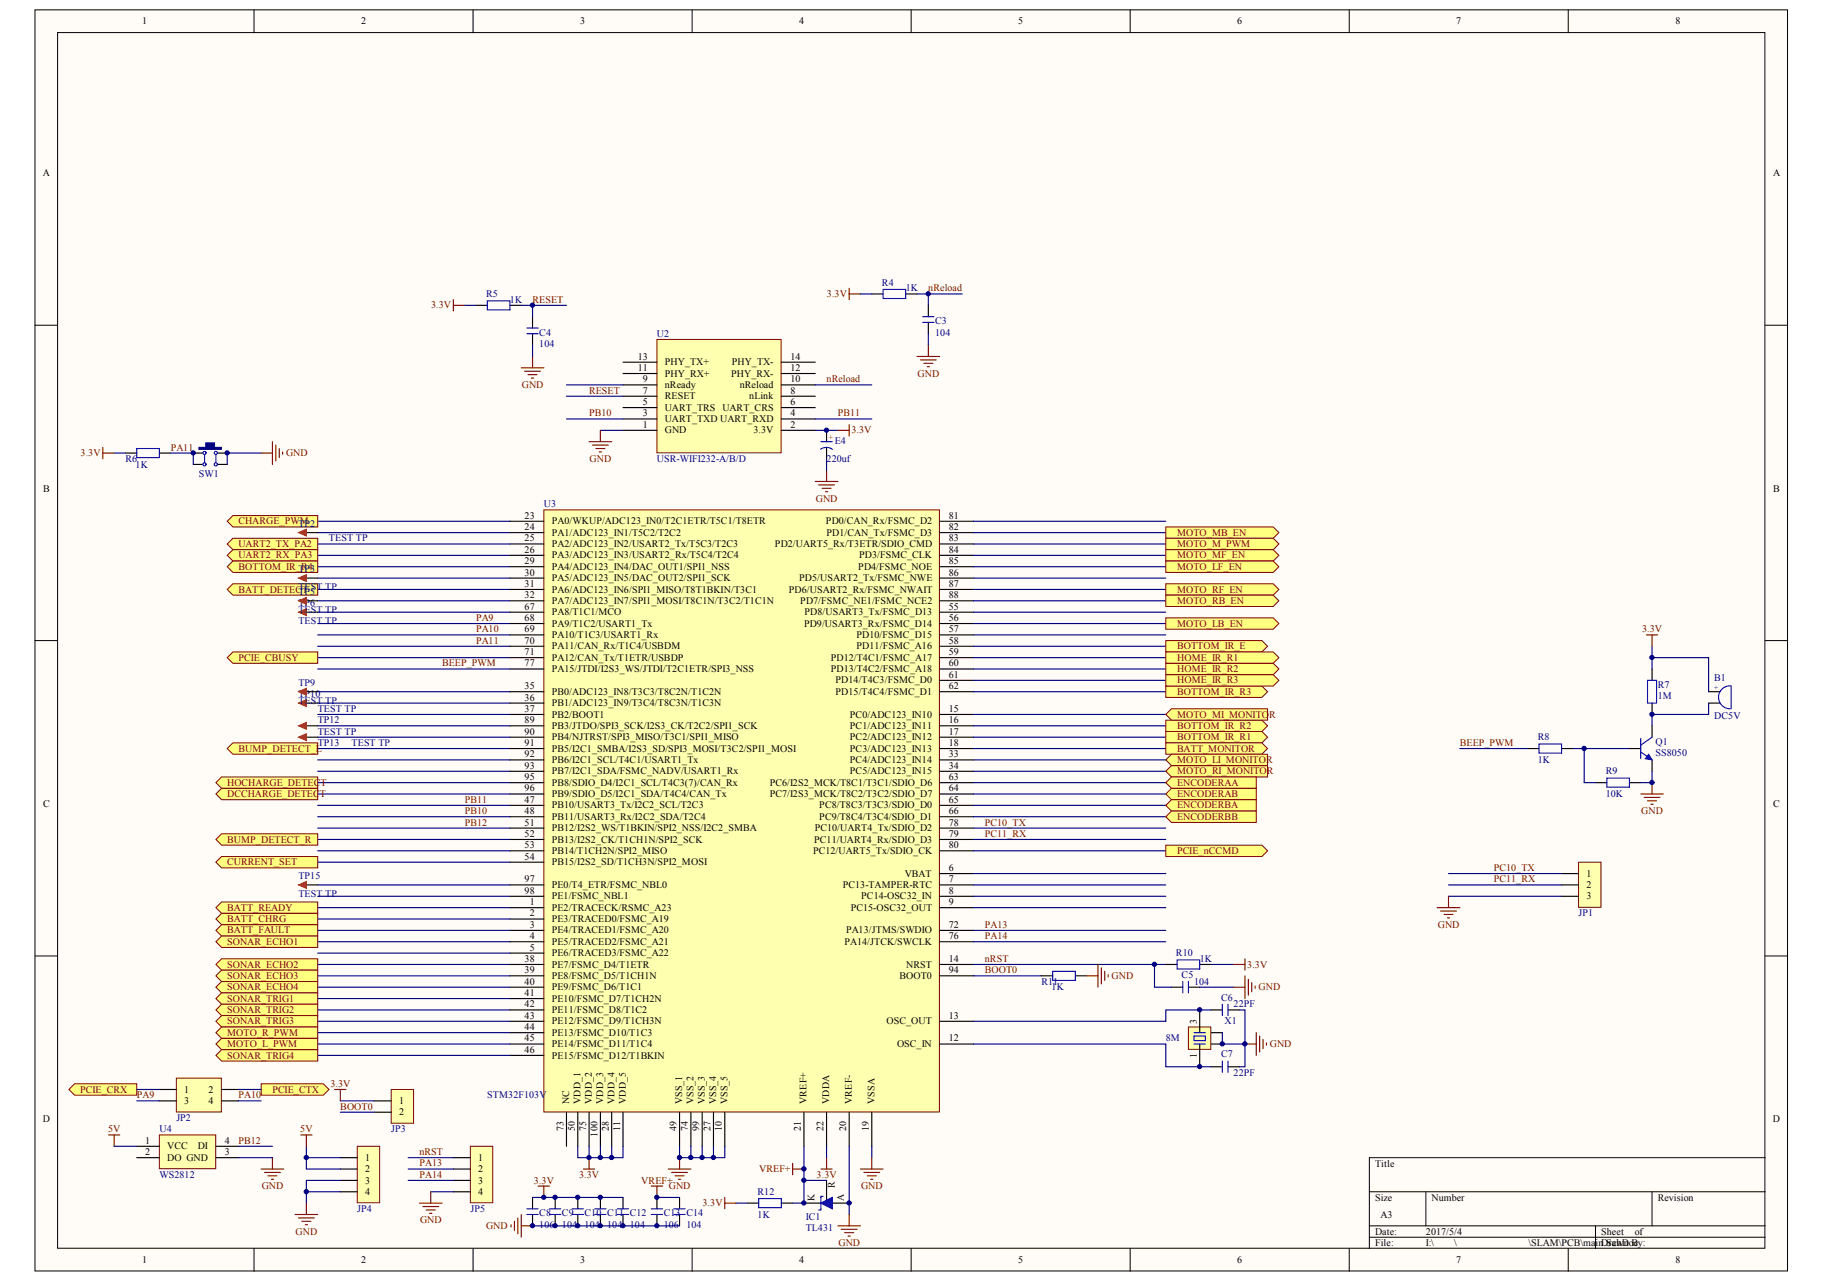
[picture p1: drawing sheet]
<svg xmlns="http://www.w3.org/2000/svg" width="289mm" height="202mm" viewBox="0 0 289 202" stroke-linecap="round" stroke-linejoin="round" font-family="sans-serif">
<defs><g id="words">
<g font-size="1.6">
<text x="22.4" y="3.8">1</text>
<text x="56.8" y="3.8">2</text>
<text x="91.3" y="3.8">3</text>
<text x="125.8" y="3.8">4</text>
<text x="160.2" y="3.8">5</text>
<text x="194.7" y="3.8">6</text>
<text x="229.2" y="3.8">7</text>
<text x="263.6" y="3.8">8</text>
<text x="6.8" y="27.8">A</text>
<text x="279" y="27.8">A</text>
<text x="100.4" y="56.6">13</text>
<text x="100.4" y="58.4">11</text>
<text x="104.6" y="57.5">PHY_TX+</text>
<text x="104.6" y="59.3">PHY_RX+</text>
<text x="115.1" y="59.3">PHY_RX-</text>
<text x="115.2" y="57.5">PHY_TX-</text>
<text x="124.4" y="56.6">14</text>
<text x="124.4" y="58.4">12</text>
<text x="101.2" y="60.2">9</text>
<text x="101.2" y="62">7</text>
<text x="101.2" y="63.8">5</text>
<text x="101.2" y="65.6">3</text>
<text x="104.6" y="61.1">nReady</text>
<text x="104.6" y="62.9">RESET</text>
<text x="104.6" y="64.7">UART_TRS UART_CRS</text>
<text x="116.4" y="61.1">nReload</text>
<text x="117.9" y="62.9">nLink</text>
<text x="124.4" y="60.2">10</text>
<text x="124.4" y="62">8</text>
<text x="124.4" y="63.8">6</text>
<text x="124.4" y="65.6">4</text>
<text x="101.2" y="67.3">1</text>
<text x="104.6" y="66.5">UART_TXD UART_RXD</text>
<text x="104.6" y="68.2">GND</text>
<text x="118.6" y="68.2">3.3V</text>
<text x="124.4" y="67.3">2</text>
<text x="6.8" y="77.4">B</text>
<text x="279" y="77.4">B</text>
<text x="82.6" y="81.7">23</text>
<text x="82.6" y="83.4">24</text>
<text x="86.8" y="82.6">PA0/WKUP/ADC123_IN0/T2C1ETR/T5C1/T8ETR</text>
<text x="130" y="82.6">PD0/CAN_Rx/FSMC_D2</text>
<text x="149.3" y="81.7">81</text>
<text x="149.3" y="83.4">82</text>
<text x="82.6" y="85.2">25</text>
<text x="82.6" y="87">26</text>
<text x="82.6" y="88.8">29</text>
<text x="86.8" y="84.3">PA1/ADC123_IN1/T5C2/T2C2</text>
<text x="86.8" y="86.1">PA2/ADC123_IN2/USART2_Tx/T5C3/T2C3</text>
<text x="86.8" y="87.9">PA3/ADC123_IN3/USART2_Rx/T5C4/T2C4</text>
<text x="86.8" y="89.7">PA4/ADC123_IN4/DAC_OUT1/SPI1_NSS</text>
<text x="122" y="86.1">PD2/UART5_Rx/T3ETR/SDIO_CMD</text>
<text x="130.1" y="84.3">PD1/CAN_Tx/FSMC_D3</text>
<text x="135.1" y="89.7">PD4/FSMC_NOE</text>
<text x="135.2" y="87.9">PD3/FSMC_CLK</text>
<text x="149.3" y="85.2">83</text>
<text x="149.3" y="87">84</text>
<text x="149.3" y="88.8">85</text>
<text x="82.6" y="90.6">30</text>
<text x="82.6" y="92.4">31</text>
<text x="82.6" y="94.2">32</text>
<text x="82.6" y="96">67</text>
<text x="86.8" y="91.5">PA5/ADC123_IN5/DAC_OUT2/SPI1_SCK</text>
<text x="86.8" y="93.3">PA6/ADC123_IN6/SPI1_MISO/T8T1BKIN/T3C1</text>
<text x="86.8" y="95.1">PA7/ADC123_IN7/SPI1_MOSI/T8C1N/T3C2/T1C1N</text>
<text x="124.1" y="93.3">PD6/USART2_Rx/FSMC_NWAIT</text>
<text x="125.8" y="91.5">PD5/USART2_Tx/FSMC_NWE</text>
<text x="125.9" y="95.1">PD7/FSMC_NE1/FSMC_NCE2</text>
<text x="149.3" y="96">55</text>
<text x="149.3" y="90.6">86</text>
<text x="149.3" y="92.4">87</text>
<text x="149.3" y="94.2">88</text>
<text x="82.6" y="97.8">68</text>
<text x="82.6" y="99.5">69</text>
<text x="82.6" y="101.3">70</text>
<text x="86.8" y="96.9">PA8/T1C1/MCO</text>
<text x="86.8" y="98.7">PA9/T1C2/USART1_Tx</text>
<text x="86.8" y="100.4">PA10/T1C3/USART1_Rx</text>
<text x="126.5" y="98.7">PD9/USART3_Rx/FSMC_D14</text>
<text x="126.6" y="96.9">PD8/USART3_Tx/FSMC_D13</text>
<text x="134.8" y="100.4">PD10/FSMC_D15</text>
<text x="149.3" y="97.8">56</text>
<text x="149.3" y="99.5">57</text>
<text x="149.3" y="101.3">58</text>
<text x="82.6" y="103.1">71</text>
<text x="82.6" y="104.9">77</text>
<text x="86.8" y="102.2">PA11/CAN_Rx/T1C4/USBDM</text>
<text x="86.8" y="104">PA12/CAN_Tx/T1ETR/USBDP</text>
<text x="86.8" y="105.8">PA15/JTDI/I2S3_WS/JTDI/T2C1ETR/SPI3_NSS</text>
<text x="130.7" y="104">PD12/T4C1/FSMC_A17</text>
<text x="130.7" y="105.8">PD13/T4C2/FSMC_A18</text>
<text x="131.5" y="107.6">PD14/T4C3/FSMC_D0</text>
<text x="134.8" y="102.2">PD11/FSMC_A16</text>
<text x="149.3" y="103.1">59</text>
<text x="149.3" y="104.9">60</text>
<text x="149.3" y="106.7">61</text>
<text x="82.6" y="108.5">35</text>
<text x="82.6" y="110.3">36</text>
<text x="82.6" y="112.1">37</text>
<text x="82.6" y="113.9">89</text>
<text x="86.8" y="109.4">PB0/ADC123_IN8/T3C3/T8C2N/T1C2N</text>
<text x="86.8" y="111.2">PB1/ADC123_IN9/T3C4/T8C3N/T1C3N</text>
<text x="86.8" y="113">PB2/BOOT1</text>
<text x="131.5" y="109.4">PD15/T4C4/FSMC_D1</text>
<text x="133.8" y="113">PC0/ADC123_IN10</text>
<text x="149.3" y="112.1">15</text>
<text x="149.3" y="113.9">16</text>
<text x="149.3" y="108.5">62</text>
<text x="82.6" y="115.7">90</text>
<text x="82.6" y="117.4">91</text>
<text x="82.6" y="119.2">92</text>
<text x="86.8" y="114.8">PB3/JTDO/SPI3_SCK/I2S3_CK/T2C2/SPI1_SCK</text>
<text x="86.8" y="116.5">PB4/NJTRST/SPI3_MISO/T3C1/SPI1_MISO</text>
<text x="86.8" y="118.3">PB5/I2C1_SMBA/I2S3_SD/SPI3_MOSI/T3C2/SPI1_MOSI</text>
<text x="133.8" y="114.8">PC1/ADC123_IN11</text>
<text x="133.8" y="116.5">PC2/ADC123_IN12</text>
<text x="133.8" y="118.3">PC3/ADC123_IN13</text>
<text x="149.3" y="115.7">17</text>
<text x="149.3" y="117.4">18</text>
<text x="149.3" y="119.2">33</text>
<text x="82.6" y="121">93</text>
<text x="82.6" y="122.8">95</text>
<text x="82.6" y="124.6">96</text>
<text x="86.8" y="120.1">PB6/I2C1_SCL/T4C1/USART1_Tx</text>
<text x="86.8" y="121.9">PB7/I2C1_SDA/FSMC_NADV/USART1_Rx</text>
<text x="86.8" y="123.7">PB8/SDIO_D4/I2C1_SCL/T4C3(7)/CAN_Rx</text>
<text x="86.8" y="125.5">PB9/SDIO_D5/I2C1_SDA/T4C4/CAN_Tx</text>
<text x="121.1" y="123.7">PC6/I2S2_MCK/T8C1/T3C1/SDIO_D6</text>
<text x="121.1" y="125.5">PC7/I2S3_MCK/T8C2/T3C2/SDIO_D7</text>
<text x="133.8" y="120.1">PC4/ADC123_IN14</text>
<text x="133.8" y="121.9">PC5/ADC123_IN15</text>
<text x="149.3" y="121">34</text>
<text x="149.3" y="122.8">63</text>
<text x="149.3" y="124.6">64</text>
<text x="6.8" y="127.1">C</text>
<text x="82.6" y="126.4">47</text>
<text x="82.6" y="128.2">48</text>
<text x="82.6" y="130">51</text>
<text x="82.6" y="131.8">52</text>
<text x="86.8" y="127.3">PB10/USART3_Tx/I2C2_SCL/T2C3</text>
<text x="86.8" y="129.1">PB11/USART3_Rx/I2C2_SDA/T2C4</text>
<text x="86.8" y="130.9">PB12/I2S2_WS/T1BKIN/SPI2_NSS/I2C2_SMBA</text>
<text x="128.2" y="130.9">PC10/UART4_Tx/SDIO_D2</text>
<text x="128.9" y="127.3">PC8/T8C3/T3C3/SDIO_D0</text>
<text x="128.9" y="129.1">PC9/T8C4/T3C4/SDIO_D1</text>
<text x="149.3" y="126.4">65</text>
<text x="149.3" y="128.2">66</text>
<text x="149.3" y="130">78</text>
<text x="149.3" y="131.8">79</text>
<text x="279" y="127.1">C</text>
<text x="82.6" y="133.5">53</text>
<text x="82.6" y="135.3">54</text>
<text x="86.8" y="132.6">PB13/I2S2_CK/T1CH1N/SPI2_SCK</text>
<text x="86.8" y="134.4">PB14/T1CH2N/SPI2_MISO</text>
<text x="86.8" y="136.2">PB15/I2S2_SD/T1CH3N/SPI2_MOSI</text>
<text x="128" y="134.4">PC12/UART5_Tx/SDIO_CK</text>
<text x="128.1" y="132.6">PC11/UART4_Rx/SDIO_D3</text>
<text x="149.3" y="137.1">6</text>
<text x="149.3" y="133.5">80</text>
<text x="82.6" y="138.9">97</text>
<text x="82.6" y="140.7">98</text>
<text x="83.4" y="142.5">1</text>
<text x="86.8" y="143.4">PE2/TRACECK/RSMC_A23</text>
<text x="86.8" y="139.8">PE0/T4_ETR/FSMC_NBL0</text>
<text x="86.8" y="141.6">PE1/FSMC_NBL1</text>
<text x="132.6" y="139.8">PC13-TAMPER-RTC</text>
<text x="133.9" y="143.4">PC15-OSC32_OUT</text>
<text x="135.5" y="141.6">PC14-OSC32_IN</text>
<text x="142.4" y="138">VBAT</text>
<text x="149.3" y="138.9">7</text>
<text x="149.3" y="140.7">8</text>
<text x="149.3" y="142.5">9</text>
<text x="249.7" y="138">1</text>
<text x="249.7" y="139.8">2</text>
<text x="249.7" y="141.6">3</text>
<text x="83.4" y="144.3">2</text>
<text x="83.4" y="146.1">3</text>
<text x="83.4" y="147.9">4</text>
<text x="83.4" y="149.6">5</text>
<text x="86.8" y="145.2">PE3/TRACED0/FSMC_A19</text>
<text x="86.8" y="147">PE4/TRACED1/FSMC_A20</text>
<text x="86.8" y="148.8">PE5/TRACED2/FSMC_A21</text>
<text x="132.9" y="148.8">PA14/JTCK/SWCLK</text>
<text x="133.1" y="147">PA13/JTMS/SWDIO</text>
<text x="149.3" y="146.1">72</text>
<text x="149.3" y="147.9">76</text>
<text x="82.6" y="151.4">38</text>
<text x="82.6" y="153.2">39</text>
<text x="82.6" y="155">40</text>
<text x="86.8" y="150.5">PE6/TRACED3/FSMC_A22</text>
<text x="86.8" y="152.3">PE7/FSMC_D4/T1ETR</text>
<text x="86.8" y="154.1">PE8/FSMC_D5/T1CH1N</text>
<text x="86.8" y="155.9">PE9/FSMC_D6/T1C1</text>
<text x="141.5" y="154.1">BOOT0</text>
<text x="142.6" y="152.3">NRST</text>
<text x="149.3" y="151.4">14</text>
<text x="149.3" y="153.2">94</text>
<text x="82.6" y="156.8">41</text>
<text x="82.6" y="158.6">42</text>
<text x="82.6" y="160.4">43</text>
<text x="86.8" y="157.7">PE10/FSMC_D7/T1CH2N</text>
<text x="86.8" y="159.5">PE11/FSMC_D8/T1C2</text>
<text x="86.8" y="161.3">PE12/FSMC_D9/T1CH3N</text>
<text x="139.5" y="161.3">OSC_OUT</text>
<text x="149.3" y="160.4">13</text>
<text x="188.3" y="161.1" transform="rotate(-90 188.3 161.1)">3</text>
<text x="82.6" y="162.2">44</text>
<text x="82.6" y="164">45</text>
<text x="82.6" y="165.7">46</text>
<text x="86.8" y="163.1">PE13/FSMC_D10/T1C3</text>
<text x="86.8" y="164.9">PE14/FSMC_D11/T1C4</text>
<text x="86.8" y="166.6">PE15/FSMC_D12/T1BKIN</text>
<text x="141.2" y="164.9">OSC_IN</text>
<text x="149.3" y="164">12</text>
<text x="188.3" y="166.6" transform="rotate(-90 188.3 166.6)">1</text>
<text x="29" y="172">1</text>
<text x="29" y="173.8">3</text>
<text x="32.8" y="172">2</text>
<text x="32.8" y="173.8">4</text>
<text x="62.8" y="173.8">1</text>
<text x="89.6" y="173.8" transform="rotate(-90 89.6 173.8)">NC</text>
<text x="91.3" y="173.8" transform="rotate(-90 91.3 173.8)">VDD_1</text>
<text x="93.1" y="173.8" transform="rotate(-90 93.1 173.8)">VDD_2</text>
<text x="94.9" y="173.8" transform="rotate(-90 94.9 173.8)">VDD_3</text>
<text x="96.7" y="173.8" transform="rotate(-90 96.7 173.8)">VDD_4</text>
<text x="98.5" y="173.8" transform="rotate(-90 98.5 173.8)">VDD_5</text>
<text x="107.4" y="173.8" transform="rotate(-90 107.4 173.8)">VSS_1</text>
<text x="109.1" y="173.8" transform="rotate(-90 109.1 173.8)">VSS_2</text>
<text x="110.9" y="173.8" transform="rotate(-90 110.9 173.8)">VSS_3</text>
<text x="112.7" y="173.8" transform="rotate(-90 112.7 173.8)">VSS_4</text>
<text x="114.5" y="173.8" transform="rotate(-90 114.5 173.8)">VSS_5</text>
<text x="126.9" y="173.8" transform="rotate(-90 126.9 173.8)">VREF+</text>
<text x="130.5" y="173.8" transform="rotate(-90 130.5 173.8)">VDDA</text>
<text x="134.1" y="173.8" transform="rotate(-90 134.1 173.8)">VREF-</text>
<text x="137.6" y="173.8" transform="rotate(-90 137.6 173.8)">VSSA</text>
<text x="6.7" y="176.7">D</text>
<text x="62.8" y="175.6">2</text>
<text x="88.7" y="178.1" transform="rotate(-90 88.7 178.1)">73</text>
<text x="90.5" y="178.1" transform="rotate(-90 90.5 178.1)">50</text>
<text x="92.2" y="178.1" transform="rotate(-90 92.2 178.1)">75</text>
<text x="94" y="178.9" transform="rotate(-90 94 178.9)">100</text>
<text x="95.8" y="178.1" transform="rotate(-90 95.8 178.1)">28</text>
<text x="97.6" y="178.1" transform="rotate(-90 97.6 178.1)">11</text>
<text x="106.5" y="178.1" transform="rotate(-90 106.5 178.1)">49</text>
<text x="108.3" y="178.1" transform="rotate(-90 108.3 178.1)">74</text>
<text x="110" y="178.1" transform="rotate(-90 110 178.1)">99</text>
<text x="111.8" y="178.1" transform="rotate(-90 111.8 178.1)">27</text>
<text x="113.6" y="178.1" transform="rotate(-90 113.6 178.1)">10</text>
<text x="126" y="178.1" transform="rotate(-90 126 178.1)">21</text>
<text x="129.6" y="178.1" transform="rotate(-90 129.6 178.1)">22</text>
<text x="133.2" y="178.1" transform="rotate(-90 133.2 178.1)">20</text>
<text x="136.7" y="178.1" transform="rotate(-90 136.7 178.1)">19</text>
<text x="279" y="176.7">D</text>
<text x="22.9" y="180.1">1</text>
<text x="22.9" y="181.8">2</text>
<text x="26.3" y="181">VCC</text>
<text x="26.3" y="182.7">DO GND</text>
<text x="31.1" y="181">DI</text>
<text x="35.4" y="181.8">3</text>
<text x="35.4" y="180.1">4</text>
<text x="57.5" y="182.7">1</text>
<text x="57.5" y="184.5">2</text>
<text x="75.3" y="182.7">1</text>
<text x="75.3" y="184.5">2</text>
<text x="216.4" y="183.7">Title</text>
<text x="57.5" y="186.3">3</text>
<text x="57.5" y="188.1">4</text>
<text x="75.3" y="186.3">3</text>
<text x="75.3" y="188.1">4</text>
<text x="216.4" y="189">Size</text>
<text x="217.3" y="191.7">A3</text>
<text x="225.3" y="189">Number</text>
<text x="260.9" y="189">Revision</text>
<text x="216.4" y="194.4">Date:</text>
<text x="216.4" y="196.2">File:</text>
<text x="224.4" y="194.4">2017/5/4</text>
<text x="224.4" y="196.2">I:\</text>
<text x="228.9" y="196.2">\</text>
<text x="240.5" y="196.2">\SLAM\PCB\ma</text>
<text x="251.1" y="196.2">i</text>
<text x="251.6" y="196.2">nDrawn c</text>
<text x="252" y="194.4">Sheet</text>
<text x="252.4" y="196.2">.SchDoBy:</text>
<text x="257.2" y="194.4">of</text>
<text x="22.4" y="198.9">1</text>
<text x="56.8" y="198.9">2</text>
<text x="91.3" y="198.9">3</text>
<text x="125.8" y="198.9">4</text>
<text x="160.2" y="198.9">5</text>
<text x="194.7" y="198.9">6</text>
<text x="229.2" y="198.9">7</text>
<text x="263.6" y="198.9">8</text>
</g>
<g font-size="1.6" fill="#000080">
<text x="76.5" y="46.8">R5</text>
<text x="80.2" y="47.7">1K</text>
<text x="138.8" y="45">R4</text>
<text x="142.5" y="45.9">1K</text>
<text x="84.9" y="52.9">C4</text>
<text x="103.4" y="53">U2</text>
<text x="147.2" y="51.1">C3</text>
<text x="147.2" y="52.9">104</text>
<text x="84.9" y="54.6">104</text>
<text x="131.4" y="69.9">E4</text>
<text x="19.7" y="72.7">R6</text>
<text x="21.3" y="73.6">1K</text>
<text x="31.3" y="75">SW1</text>
<text x="103.4" y="72.7">USR-WIFI232-A/B/D</text>
<text x="130.1" y="72.7">220uf</text>
<text x="85.6" y="79.9">U3</text>
<text x="51.8" y="85.2">TEST TP</text>
<text x="47" y="95.4">TP6</text>
<text x="47" y="93.6">TP5</text>
<text x="47" y="92.9">TEST TP</text>
<text x="47" y="98.3">TEST TP</text>
<text x="47" y="96.5">TEST TP</text>
<text x="47" y="108">TP9</text>
<text x="269.8" y="107.2">B1</text>
<text x="47" y="109.7">TP10</text>
<text x="47" y="110.8">TEST TP</text>
<text x="50" y="113.9">TP12</text>
<text x="50" y="112.1">TEST TP</text>
<text x="260.9" y="108.3">R7</text>
<text x="260.9" y="110.1">1M</text>
<text x="269.8" y="113.1">DC5V</text>
<text x="50" y="117.4">TP13</text>
<text x="50" y="115.7">TEST TP</text>
<text x="55.3" y="117.4">TEST TP</text>
<text x="242" y="116.5">R8</text>
<text x="260.5" y="117.3">Q1</text>
<text x="260.5" y="119.1">SS8050</text>
<text x="242" y="120.1">1K</text>
<text x="252.7" y="121.9">R9</text>
<text x="252.7" y="125.5">10K</text>
<text x="47" y="138.4">TP15</text>
<text x="47" y="141.2">TEST TP</text>
<text x="248.4" y="144.3">JP1</text>
<text x="163.9" y="155">R11</text>
<text x="165.5" y="155.9">1K</text>
<text x="185.1" y="150.5">R10</text>
<text x="185.9" y="153.9">C5</text>
<text x="187.9" y="155">104</text>
<text x="188.8" y="151.4">1K</text>
<text x="192.2" y="157.5">C6</text>
<text x="192.7" y="161.3">X1</text>
<text x="194.1" y="158.6">22PF</text>
<text x="183.5" y="164">8M</text>
<text x="192.2" y="166.5">C7</text>
<text x="76.7" y="172.9">STM32F103V</text>
<text x="194.1" y="169.3">22PF</text>
<text x="25.1" y="178.3">U4</text>
<text x="27.7" y="176.5">JP2</text>
<text x="61.6" y="178.3">JP3</text>
<text x="25.1" y="185.4">WS2812</text>
<text x="56.2" y="190.8">JP4</text>
<text x="74" y="190.8">JP5</text>
<text x="84.9" y="191.5">C8</text>
<text x="88.4" y="191.5">C9</text>
<text x="92" y="191.5">C10 C11 C12</text>
<text x="104.4" y="191.5">C13 C14</text>
<text x="119.2" y="188.1">R12</text>
<text x="119.2" y="191.7">1K</text>
<text x="84.9" y="193.3">106</text>
<text x="88.4" y="193.3">104</text>
<text x="92" y="193.3">104</text>
<text x="95.5" y="193.3">104</text>
<text x="99.1" y="193.3">104</text>
<text x="104.4" y="193.3">106</text>
<text x="108" y="193.3">104</text>
<text x="126.8" y="192">IC1</text>
<text x="126.8" y="193.8">TL431</text>
</g>
<g font-size="1.6" fill="#800000">
<text x="83.8" y="47.7">RESET</text>
<text x="130.1" y="46.8">3.3V</text>
<text x="146.1" y="45.9">nReload</text>
<text x="67.8" y="48.6">3.3V</text>
<text x="144.4" y="59.3">GND</text>
<text x="82.1" y="61.1">GND</text>
<text x="92.7" y="65.6">PB10</text>
<text x="92.7" y="62">RESET</text>
<text x="130.1" y="60.2">nReload</text>
<text x="131.9" y="65.6">PB11</text>
<text x="12.7" y="71.8">3.3V</text>
<text x="26.9" y="70.9">PA11</text>
<text x="45" y="71.8">GND</text>
<text x="134" y="68.2">3.3V</text>
<text x="92.8" y="72.7">GND</text>
<text x="37.5" y="82.6">CHARGE_PWTP2</text>
<text x="47.2" y="82.6">M</text>
<text x="128.4" y="79">GND</text>
<text x="37.5" y="86.1">UART2_TX_PA2</text>
<text x="37.5" y="87.9">UART2_RX_PA3</text>
<text x="37.5" y="89.7">BOTTOM_IR_TP3</text>
<text x="47.4" y="89.7">R4</text>
<text x="185.2" y="84.3">MOTO_MB_EN</text>
<text x="185.2" y="86.1">MOTO_M_PWM</text>
<text x="185.2" y="87.9">MOTO_MF_EN</text>
<text x="185.2" y="89.7">MOTO_LF_EN</text>
<text x="37.5" y="93.3">BATT_DETECT</text>
<text x="185.2" y="93.3">MOTO_RF_EN</text>
<text x="185.2" y="95.1">MOTO_RB_EN</text>
<text x="74.9" y="101.3">PA11</text>
<text x="74.9" y="97.8">PA9</text>
<text x="74.9" y="99.5">PA10</text>
<text x="185.2" y="98.7">MOTO_LB_EN</text>
<text x="258.4" y="99.5">3.3V</text>
<text x="37.5" y="104">PCIE_CBUSY</text>
<text x="69.6" y="104.9">BEEP_PWM</text>
<text x="185.2" y="102.2">BOTTOM_IR_E</text>
<text x="185.2" y="104">HOME_IR_R1</text>
<text x="185.2" y="105.8">HOME_IR_R2</text>
<text x="185.2" y="107.6">HOME_IR_R3</text>
<text x="185.2" y="109.4">BOTTOM_IR_R3</text>
<text x="185.2" y="113">MOTO_MI_MONITOR</text>
<text x="37.5" y="118.3">BUMP_DETECT_L</text>
<text x="185.2" y="114.8">BOTTOM_IR_R2</text>
<text x="185.2" y="116.5">BOTTOM_IR_R1</text>
<text x="185.2" y="118.3">BATT_MONITOR</text>
<text x="229.7" y="117.4">BEEP_PWM</text>
<text x="35.8" y="123.7">HOCHARGE_DETECT</text>
<text x="35.8" y="125.5">DCCHARGE_DETECT</text>
<text x="185.2" y="121.9">MOTO_RI_MONITOR</text>
<text x="185.2" y="120.1">MOTO_LI_MONITOR</text>
<text x="185.2" y="123.7">ENCODERAA</text>
<text x="185.2" y="125.5">ENCODERAB</text>
<text x="73.1" y="130">PB12</text>
<text x="73.1" y="128.2">PB10</text>
<text x="73.1" y="126.4">PB11</text>
<text x="155" y="130">PC10_TX</text>
<text x="155" y="131.8">PC11_RX</text>
<text x="185.2" y="127.3">ENCODERBA</text>
<text x="185.2" y="129.1">ENCODERBB</text>
<text x="258.3" y="128.2">GND</text>
<text x="35.8" y="132.6">BUMP_DETECT_R</text>
<text x="35.8" y="136.2">CURRENT_SET</text>
<text x="185.2" y="134.4">PCIE_nCCMD</text>
<text x="235.1" y="137.1">PC10_TX</text>
<text x="35.8" y="143.4">BATT_READY</text>
<text x="235.1" y="138.9">PC11_RX</text>
<text x="35.8" y="145.2">BATT_CHRG</text>
<text x="35.8" y="147">BATT_FAULT</text>
<text x="35.8" y="148.8">SONAR_ECHO1</text>
<text x="155" y="146.1">PA13</text>
<text x="155" y="147.9">PA14</text>
<text x="226.3" y="146.1">GND</text>
<text x="35.8" y="152.3">SONAR_ECHO2</text>
<text x="35.8" y="154.1">SONAR_ECHO3</text>
<text x="35.8" y="155.9">SONAR_ECHO4</text>
<text x="155" y="153.2">BOOT0</text>
<text x="155" y="151.4">nRST</text>
<text x="174.9" y="154.1">GND</text>
<text x="196.3" y="152.3">3.3V</text>
<text x="198.1" y="155.9">GND</text>
<text x="35.8" y="157.7">SONAR_TRIG1</text>
<text x="35.8" y="159.5">SONAR_TRIG2</text>
<text x="35.8" y="161.3">SONAR_TRIG3</text>
<text x="35.8" y="163.1">MOTO_R_PWM</text>
<text x="35.8" y="164.9">MOTO_L_PWM</text>
<text x="35.8" y="166.6">SONAR_TRIG4</text>
<text x="199.8" y="164.9">GND</text>
<text x="12.6" y="172">PCIE_CRX</text>
<text x="21.5" y="172.9">PA9</text>
<text x="37.5" y="172.9">PA10</text>
<text x="42.9" y="172">PCIE_CTX</text>
<text x="52" y="171.1">3.3V</text>
<text x="17" y="178.3">5V</text>
<text x="47.3" y="178.3">5V</text>
<text x="53.6" y="174.7">BOOT0</text>
<text x="37.5" y="180.1">PB12</text>
<text x="66" y="181.8">nRST</text>
<text x="66" y="183.6">PA13</text>
<text x="66" y="185.4">PA14</text>
<text x="91.1" y="185.4">3.3V</text>
<text x="119.5" y="184.5">VREF+</text>
<text x="128.5" y="185.4">3.3V</text>
<text x="41.2" y="187.2">GND</text>
<text x="84" y="186.3">3.3V</text>
<text x="100.9" y="186.3">VREF+</text>
<text x="105.2" y="187.2">GND</text>
<text x="110.6" y="189.9">3.3V</text>
<text x="135.5" y="187.2">GND</text>
<text x="46.5" y="194.4">GND</text>
<text x="66.1" y="192.6">GND</text>
<text x="76.5" y="193.5">GND</text>
<text x="131.9" y="196.2">GND</text>
</g>
<g font-size="1.6" fill="#080d02">
<text x="128.2" y="189.1" transform="rotate(-90 128.2 189.1)">K</text>
<text x="131.4" y="187.1" transform="rotate(-90 131.4 187.1)">R</text>
<text x="132.8" y="189.1" transform="rotate(-90 132.8 189.1)">A</text>
</g>
<text font-size="1.2" fill="#f00" x="130.3" y="68.5" transform="rotate(90 130.3 68.5)">+</text>
<text font-size="1.1" fill="#000080" x="269.8" y="108.7">+</text>
</g></defs>
<g fill="#fffcf8" stroke="#000" stroke-width=".16">
<path d="M5.5 1.6h275.8v198.5h-275.8z"/>
<path d="M9.1 5.1h268.6v191.4h-268.6z"/>
</g>
<g fill="none" stroke="#000" stroke-width=".16">
<path d="M40 1.6v3.5M74.4 1.6v3.5M108.9 1.6v3.5M143.4 1.6v3.5M177.9 1.6v3.5M212.3 1.6v3.5M246.8 1.6v3.5M5.5 51.2h3.6M277.8 51.2h3.5M5.5 100.8h3.6M277.8 100.8h3.5M5.5 150.5h3.6"/>
<path d="M277.8 150.5h3.5M40 196.6v3.5M74.4 196.6v3.5M108.9 196.6v3.5M143.4 196.6v3.5M177.9 196.6v3.5M212.3 196.6v3.5M215.5 187.6h62.3M215.5 193h62.3M215.5 194.8h62.3M224.4 187.6v5.4M246.8 196.6v3.5"/>
<path d="M251.1 193v3.6M260 187.6v5.4M277.8 182.3h-62.3v14.3"/>
</g>
<path d="M85.6 80.3h62.2v94.8h-62.2z" fill="#ffffb0" stroke="#800000" stroke-width=".16"/>
<g fill="none" stroke="#000" stroke-width=".18">
<path d="M80.2 82.1h5.4M80.2 83.9h5.4M80.2 85.6h5.4M80.2 87.4h5.4M80.2 89.2h5.4M80.2 91h5.4M80.2 92.8h5.4M80.2 94.6h5.4M80.2 96.4h5.4M80.2 98.2h5.4M80.2 100h5.4M147.9 82.1h5.3"/>
<path d="M147.9 83.9h5.3M147.9 85.6h5.3M147.9 87.4h5.3M147.9 89.2h5.3M147.9 91h5.3M147.9 92.8h5.3M147.9 94.6h5.3M147.9 96.4h5.3M147.9 98.2h5.3M147.9 100h5.3M80.2 112.5h5.4M80.2 114.3h5.4"/>
<path d="M80.2 116.1h5.4M80.2 117.8h5.4M80.2 119.6h5.4M80.2 108.9h5.4M80.2 110.7h5.4M80.2 101.7h5.4M80.2 103.5h5.4M80.2 105.3h5.4M147.9 112.5h5.3M147.9 114.3h5.3M147.9 116.1h5.3M147.9 117.8h5.3"/>
<path d="M147.9 119.6h5.3M147.9 108.9h5.3M147.9 101.7h5.3M147.9 103.5h5.3M147.9 105.3h5.3M147.9 107.1h5.3M80.2 139.3h5.4M80.2 121.4h5.4M80.2 126.8h5.4M80.2 128.6h5.4M80.2 130.4h5.4M80.2 132.2h5.4"/>
<path d="M80.2 133.9h5.4M80.2 135.7h5.4M80.2 123.2h5.4M80.2 125h5.4M147.9 137.5h5.3M147.9 139.3h5.3M147.9 121.4h5.3M147.9 126.8h5.3M147.9 128.6h5.3M147.9 130.4h5.3M147.9 132.2h5.3M147.9 133.9h5.3"/>
<path d="M147.9 123.2h5.3M147.9 125h5.3M80.2 142.9h5.4M80.2 144.7h5.4M80.2 146.5h5.4M80.2 148.3h5.4M80.2 150h5.4M80.2 141.1h5.4M80.2 151.8h5.4M80.2 153.6h5.4M80.2 155.4h5.4M80.2 157.2h5.4"/>
<path d="M80.2 159h5.4M147.9 142.9h5.3M147.9 146.5h5.3M147.9 148.3h5.3M147.9 141.1h5.3M147.9 151.8h5.3M147.9 153.6h5.3M80.2 164.4h5.4M80.2 160.8h5.4M80.2 162.6h5.4M80.2 166.2h5.4M89.1 175.1v5.4"/>
<path d="M90.9 175.1v5.4M92.7 175.1v5.4M94.5 175.1v5.4M96.3 175.1v5.4M98 175.1v5.4M106.9 175.1v5.4M108.7 175.1v5.4M110.5 175.1v5.4M112.3 175.1v5.4M114.1 175.1v5.4M126.5 175.1v5.4M130.1 175.1v5.4"/>
<path d="M133.6 175.1v5.4M137.2 175.1v5.4M147.9 164.4h5.3M147.9 160.8h5.3"/>
</g>
<g fill="none" stroke="#000080" stroke-width=".18">
<path d="M50 82.1h30.2M50 83.9h30.2M50 85.6h30.2M50 87.4h30.2M50 89.2h30.2M50 91h30.2M50 92.8h30.2M50 94.6h30.2M50 96.4h30.2M50 98.2h30.2M50 100h30.2M153.2 82.1h30.3"/>
<path d="M153.2 83.9h30.3M153.2 85.6h30.3M153.2 87.4h30.3M153.2 89.2h30.3M153.2 91h30.3M153.2 92.8h30.3M153.2 94.6h30.3M153.2 96.4h30.3M153.2 98.2h30.3M153.2 100h30.3M50 101.7h30.2M50 103.5h30.2"/>
<path d="M50 105.3h30.2M50 108.9h30.2M50 110.7h30.2M50 112.5h30.2M50 114.3h30.2M50 116.1h30.2M50 117.8h30.2M50 119.6h30.2M153.2 101.7h30.3M153.2 103.5h30.3M153.2 105.3h30.3M153.2 108.9h30.3"/>
<path d="M153.2 112.5h30.3M153.2 114.3h30.3M153.2 116.1h30.3M153.2 117.8h30.3M153.2 119.6h30.3M153.2 107.1h30.3M50 121.4h30.2M50 123.2h30.2M50 125h30.2M50 126.8h30.2M50 128.6h30.2M50 130.4h30.2"/>
<path d="M50 132.2h30.2M50 133.9h30.2M50 135.7h30.2M50 139.3h30.2M153.2 121.4h30.3M153.2 123.2h30.3M153.2 125h30.3M153.2 126.8h30.3M153.2 128.6h30.3M153.2 130.4h30.3M153.2 132.2h30.3M153.2 133.9h30.3"/>
<path d="M153.2 139.3h30.3M153.2 137.5h30.3M50 141.1h30.2M50 142.9h30.2M50 144.7h30.2M50 146.5h30.2M50 148.3h30.2M50 150h30.2M50 151.8h30.2M50 153.6h30.2M50 155.4h30.2M50 157.2h30.2"/>
<path d="M50 159h30.2M153.2 141.1h30.3M153.2 142.9h30.3M153.2 146.5h30.3M153.2 148.3h30.3M153.2 151.8h30.3M153.2 153.6h10.7M50 160.8h30.2M50 162.6h30.2M50 164.4h30.2M50 166.2h30.2"/>
</g>
<g fill="#ffff80" stroke="#800000" stroke-width=".16">
<path d="M36.6 81.2h13.4v1.8h-13.4l-.8-.9z" fill-rule="evenodd"/>
<path d="M36.6 84.7h13.4v1.8h-13.4l-.8-.9z" fill-rule="evenodd"/>
<path d="M36.6 86.5h13.4v1.8h-13.4l-.8-.9z" fill-rule="evenodd"/>
<path d="M36.6 88.3h13.4v1.8h-13.4l-.8-.9z" fill-rule="evenodd"/>
<path d="M36.6 91.9h13.4v1.8h-13.4l-.8-.9z" fill-rule="evenodd"/>
<path d="M36.6 102.6h13.4v1.8h-13.4l-.8-.9z" fill-rule="evenodd"/>
<path d="M36.6 117h13.4v1.7h-13.4l-.8-.9z" fill-rule="evenodd"/>
<path d="M34.9 122.3h15.1v1.8h-15.1l-.9-.9z" fill-rule="evenodd"/>
<path d="M34.9 124.1h15.1v1.8h-15.1l-.9-.9z" fill-rule="evenodd"/>
<path d="M34.9 131.3h15.1v1.8h-15.1l-.9-.9z" fill-rule="evenodd"/>
<path d="M34.9 134.8h15.1v1.8h-15.1l-.9-.9z" fill-rule="evenodd"/>
<path d="M183.5 113.4h15.1l.9 .9-.9 .9h-15.1z" fill-rule="evenodd"/>
<path d="M183.5 115.2h15.1l.9 .9-.9 .9h-15.1z" fill-rule="evenodd"/>
<path d="M183.5 117h15.1l.9 .8-.9 .9h-15.1z" fill-rule="evenodd"/>
<path d="M183.5 108h15.1l.9 .9-.9 .9h-15.1z" fill-rule="evenodd"/>
<path d="M184.3 120.5h15.2v1.8h-15.2l-.8-.9z" fill-rule="evenodd"/>
<path d="M183.5 100.8h15.1l.9 .9-.9 .9h-15.1z" fill-rule="evenodd"/>
<path d="M183.5 133.1h15.1l.9 .8-.9 .9h-15.1z" fill-rule="evenodd"/>
<path d="M183.5 83h16.9l.9 .9-.9 .8h-16.9z" fill-rule="evenodd"/>
<path d="M183.5 84.7h16.9l.9 .9-.9 .9h-16.9z" fill-rule="evenodd"/>
<path d="M183.5 86.5h16.9l.9 .9-.9 .9h-16.9z" fill-rule="evenodd"/>
<path d="M183.5 88.3h16.9l.9 .9-.9 .9h-16.9z" fill-rule="evenodd"/>
<path d="M183.5 91.9h16.9l.9 .9-.9 .9h-16.9z" fill-rule="evenodd"/>
<path d="M183.5 93.7h16.9l.9 .9-.9 .9h-16.9z" fill-rule="evenodd"/>
<path d="M183.5 97.3h16.9l.9 .9-.9 .9h-16.9z" fill-rule="evenodd"/>
<path d="M183.5 102.6h16.9l.9 .9-.9 .9h-16.9z" fill-rule="evenodd"/>
<path d="M183.5 104.4h16.9l.9 .9-.9 .9h-16.9z" fill-rule="evenodd"/>
<path d="M183.5 106.2h16.9l.9 .9-.9 .9h-16.9z" fill-rule="evenodd"/>
<path d="M34.9 142h15.1v1.8h-15.1l-.9-.9z" fill-rule="evenodd"/>
<path d="M34.9 143.8h15.1v1.8h-15.1l-.9-.9z" fill-rule="evenodd"/>
<path d="M34.9 145.6h15.1v1.8h-15.1l-.9-.9z" fill-rule="evenodd"/>
<path d="M34.9 147.4h15.1v1.8h-15.1l-.9-.9z" fill-rule="evenodd"/>
<path d="M34.9 150.9h15.1v1.8h-15.1l-.9-.9z" fill-rule="evenodd"/>
<path d="M34.9 152.7h15.1v1.8h-15.1l-.9-.9z" fill-rule="evenodd"/>
<path d="M34.9 154.5h15.1v1.8h-15.1l-.9-.9z" fill-rule="evenodd"/>
<path d="M34.9 156.3h15.1v1.8h-15.1l-.9-.9z" fill-rule="evenodd"/>
<path d="M34.9 158.1h15.1v1.8h-15.1l-.9-.9z" fill-rule="evenodd"/>
<path d="M34.9 159.9h15.1v1.8h-15.1l-.9-.9z" fill-rule="evenodd"/>
<path d="M34.9 161.7h15.1v1.8h-15.1l-.9-.9z" fill-rule="evenodd"/>
<path d="M34.9 163.5h15.1v1.8h-15.1l-.9-.9z" fill-rule="evenodd"/>
<path d="M34.9 165.3h15.1v1.7h-15.1l-.9-.8z" fill-rule="evenodd"/>
</g>
<path d="M190.6 164.4h1.8M190.6 162.6h1.8" fill="none" stroke="#000" stroke-width=".18"/>
<path d="M187 161.7h3.5v3.5h-3.5z" fill="#ffffb0" stroke="#800000" stroke-width=".16"/>
<g fill="none" stroke="#000" stroke-width=".18">
<path d="M30.4 71.3h1.8M30.4 73.1h1.8M34 71.3h1.8M34 73.1h1.8M163.9 153.6h1.8M169.2 153.6h1.8M183.5 151.8h1.7M184.3 155.4h1.8M187 155.4h1.8M188.8 159v3.6M188.8 151.8h1.8M190.6 159h1.8"/>
<path d="M193.2 159h1.8M188.8 164.4v3.5M190.6 167.9h1.8M193.2 167.9h1.8M117.6 189.4h1.8M123 189.4h1.7M126.5 189.4h2.7M130.1 185.8v3.6M131 189.4h2.6"/>
</g>
<g fill="none" stroke="#00f" stroke-width=".18">
<path d="M165.7 152.9h3.5v1.4h-3.5zM185.2 151.1h3.6v1.5h-3.6zM186.1 154.5v1.8M187 154.5v1.8M192.4 158.1v1.8M193.2 158.1v1.8M187.9 163.1h1.8v.7h-1.8zM187.9 164.4h1.8M187.9 162.6h1.8M192.4 167v1.8M193.2 167v1.8M119.4 188.7h3.6v1.4h-3.6z"/>
<path d="M129.5 188.3h-.3v2.2h-.4"/>
</g>
<path d="M181.7 151.8v3.6h2.6M188.8 155.4h5.3M190.6 159h-7.1v1.8h-30.3M190.6 151.8h3.5M195 159h.9v5.4M153.2 164.4h30.3v3.5h7.1M192.4 162.6v1.8h3.5M195.9 164.4v3.5h-.9M115.8 189.4h1.8M126.5 185.8h3.6M126.5 180.5v8.9h-1.8M133.6 180.5v10.7" fill="none" stroke="#000080" stroke-width=".18"/>
<g fill="none" stroke="#800000" stroke-width=".18">
<path d="M171 153.6h1.8M172.8 151.8v3.6M173.3 152.4v2.5M173.8 152.9v1.4M174.4 153.4v.4M194.1 155.4h1.8M194.1 151.8h1.8M195.9 150.9v1.8M195.9 153.6v3.6M196.4 154.2v2.5M197 154.7v1.4M197.5 155.2v.4"/>
<path d="M195.9 164.4h1.8M197.7 162.6v3.6M198.2 163.1v2.5M198.8 163.6v1.5M199.3 164.2v.3M114.1 188.5v1.8M114.1 189.4h1.7M131.9 193h3.5M132.4 193.5h2.5M132.9 194.1h1.4M133.5 194.6h.3M133.6 191.2v1.8"/>
</g>
<path d="M129.2 189.4l1.8-.9v1.8z" fill="#00f" stroke="#00f" stroke-width=".18"/>
<g fill="#fff" stroke="#00f" stroke-width=".18">
<circle cx="32.2" cy="71.3" r=".25"/>
<circle cx="32.2" cy="73.1" r=".25"/>
<circle cx="34" cy="71.3" r=".25"/>
<circle cx="34" cy="73.1" r=".25"/>
</g>
<path d="M21.5 70.6h3.6v1.4h-3.6zM32.2 71.7v1.1M34 71.7v1.1" fill="none" stroke="#00f" stroke-width=".18"/>
<path d="M31.3 70.4h3.5v.3h-3.5z" fill="#000080" stroke="#000080" stroke-width=".18"/>
<path d="M32.4 69.7h1.4v.9h-1.4z" fill="#000080" stroke="#000080" stroke-width=".16"/>
<path d="M19.7 71.3h1.8M25.1 71.3h1.8" fill="none" stroke="#000" stroke-width=".18"/>
<path d="M18 71.3h1.7M26.9 71.3h3.5v1.8M41.1 71.3h-5.3v1.8" fill="none" stroke="#000080" stroke-width=".18"/>
<path d="M16.2 71.3h1.8M16.2 70.4v1.8M41.1 71.3h1.8M42.9 69.5v3.6M43.4 70.1v2.5M43.9 70.6v1.4M44.5 71.1v.4" fill="none" stroke="#800000" stroke-width=".18"/>
<path d="M27.7 169.7h7.1v5.4h-7.1z" fill="#ffffb0" stroke="#800000" stroke-width=".16"/>
<path d="M25.1 171.5h2.6M25.1 173.3h2.6M34.9 171.5h2.6M34.9 173.3h2.6" fill="none" stroke="#000" stroke-width=".18"/>
<g fill="#ffff80" stroke="#800000" stroke-width=".16">
<path d="M11.7 170.6h9.8v1.8h-9.8l-.9-.9z" fill-rule="evenodd"/>
<path d="M41.1 170.6h9.8l.9 .9-.9 .9h-9.8z" fill-rule="evenodd"/>
</g>
<path d="M21.5 171.5h3.6M21.5 173.3h3.6M37.5 171.5h3.6M37.5 173.3h3.6" fill="none" stroke="#000080" stroke-width=".18"/>
<path d="M25.1 178.7h8.8v5.3h-8.8z" fill="#ffffb0" stroke="#800000" stroke-width=".16"/>
<path d="M21.5 180.5h3.6M21.5 182.3h3.6M34 180.5h3.5M34 182.3h3.5" fill="none" stroke="#000" stroke-width=".18"/>
<path d="M17.1 178.7h1.8M18 178.7v1.8M41.1 184h3.6M41.6 184.6h2.5M42.2 185.1h1.4M42.7 185.7h.4M42.9 182.3v1.7" fill="none" stroke="#800000" stroke-width=".18"/>
<path d="M18 180.5h3.5M37.5 180.5h5.4M37.5 182.3h5.4" fill="none" stroke="#000080" stroke-width=".18"/>
<path d="M61.6 171.5h3.5v5.3h-3.5z" fill="#ffffb0" stroke="#800000" stroke-width=".16"/>
<path d="M58.9 173.3h2.7M58.9 175.1h2.7" fill="none" stroke="#000" stroke-width=".18"/>
<path d="M53.6 173.3h5.3M53.6 175.1h5.3" fill="none" stroke="#000080" stroke-width=".18"/>
<path d="M52.7 171.5h1.7M53.6 171.5v1.8" fill="none" stroke="#800000" stroke-width=".18"/>
<path d="M56.2 180.5h3.5v8.9h-3.5z" fill="#ffffb0" stroke="#800000" stroke-width=".16"/>
<path d="M53.6 182.3h2.6M53.6 184h2.6M53.6 185.8h2.6M53.6 187.6h2.6" fill="none" stroke="#000" stroke-width=".18"/>
<path d="M48.2 180.5v3.5h5.4M48.2 187.6v1.8M48.2 182.3h5.4" fill="none" stroke="#000080" stroke-width=".18"/>
<path d="M47.3 178.7h1.8M48.2 178.7v1.8M46.4 191.2h3.6M47 191.7h2.5M47.5 192.3h1.4M48 192.8h.4M48.2 189.4v1.8" fill="none" stroke="#800000" stroke-width=".18"/>
<path d="M74 180.5h3.5v8.9h-3.5z" fill="#ffffb0" stroke="#800000" stroke-width=".16"/>
<g fill="none" stroke="#000" stroke-width=".18">
<path d="M71.3 182.3h2.7M71.3 184h2.7M71.3 185.8h2.7M71.3 187.6h2.7M83.8 188.5v1.8M83.8 191.2v1.8M87.4 188.5v1.8M87.4 191.2v1.8M90.9 188.5v1.8M90.9 191.2v1.8M94.5 188.5v1.8M94.5 191.2v1.8"/>
<path d="M98 188.5v1.8M98 191.2v1.8M103.4 188.5v1.8M103.4 191.2v1.8M106.9 188.5v1.8M106.9 191.2v1.8"/>
</g>
<g fill="none" stroke="#000080" stroke-width=".18">
<path d="M53.6 185.8h-5.4v1.8h5.4M64.2 182.3h7.1M64.2 184h7.1M64.2 185.8h7.1M67.8 187.6h3.5M83.8 188.5h14.2M83.8 193h23.1M90.9 180.5v1.8h7.1v-1.8M92.7 180.5v1.8M94.5 180.5v1.8M96.3 180.5v1.8M103.4 188.5h3.5"/>
<path d="M108.7 180.5v1.8M110.5 180.5v1.8M112.3 180.5v1.8M130.1 180.5v1.8M137.2 180.5v1.8"/>
</g>
<g fill="none" stroke="#800000" stroke-width=".18">
<path d="M66 189.4h3.6M66.5 189.9h2.5M67.1 190.5h1.4M67.6 191h.4M67.8 187.6v1.8M80.4 192.8v.4M81 192.3v1.4M81.5 191.7v2.5M82 191.2v3.6M82 193h1.8M84.7 186.7h1.8M85.6 186.7v1.8"/>
<path d="M91.8 184h1.8M92.7 182.3v1.7M102.5 186.7h1.8M103.4 186.7v1.8M105.2 184h3.5M105.7 184.6h2.5M106.2 185.1h1.5M106.8 185.7h.3M106.9 182.3v1.7M124.7 184h1.8M124.7 183.1v1.8M129.2 184h1.8"/>
<path d="M130.1 182.3v1.7M135.4 184h3.6M135.9 184.6h2.5M136.5 185.1h1.4M137 185.7h.4M137.2 182.3v1.7"/>
</g>
<g fill="none" stroke="#00f" stroke-width=".18">
<path d="M82.9 191.2h1.8M82.9 190.3h1.8M86.5 191.2h1.8M86.5 190.3h1.8M90 191.2h1.8M90 190.3h1.8M93.6 191.2h1.8M93.6 190.3h1.8M97.2 191.2h1.7M97.2 190.3h1.7M102.5 191.2h1.8M102.5 190.3h1.8"/>
<path d="M106 191.2h1.8M106 190.3h1.8"/>
</g>
<path d="M103.4 53.4h19.5v17.9h-19.5z" fill="#ffffb0" stroke="#800000" stroke-width=".16"/>
<g fill="none" stroke="#000" stroke-width=".18">
<path d="M74.9 48.1h1.8M80.2 48.1h1.8M83.8 49.9v1.7M83.8 52.5v1.8M98 57h5.4M98 58.8h5.4M123 57h5.3M123 58.8h5.3M137.2 46.3h1.8M142.5 46.3h1.8M146.1 48.1v1.8M146.1 50.8v1.7"/>
<path d="M98 60.6h5.4M98 62.4h5.4M98 64.2h5.4M98 66h5.4M98 67.7h5.4M123 60.6h5.3M123 62.4h5.3M123 64.2h5.3M123 66h5.3M123 67.7h5.3M130.1 67.7v1.8M130.1 70.4v1.8"/>
</g>
<g fill="none" stroke="#000080" stroke-width=".18">
<path d="M73.1 48.1h1.8M82 48.1h7.1M83.8 48.1v1.8M83.8 54.3v1.8M135.4 46.3h1.8M144.3 46.3h7.1M146.1 46.3v1.8M146.1 52.5v1.8M89.1 66h8.9M89.1 60.6h8.9M89.1 62.4h8.9M94.5 67.7h3.5"/>
<path d="M128.3 67.7h3.6M128.3 66h8.9M128.3 60.6h8.9M130.1 72.2v1.8M106.9 180.5v1.8h7.2v-1.8"/>
</g>
<g fill="none" stroke="#800000" stroke-width=".18">
<path d="M71.3 47.2v1.8M71.3 48.1h1.8M82 57.9h3.6M82.6 58.4h2.5M83.1 59h1.4M83.6 59.5h.4M83.8 56.1v1.8M133.6 45.4v1.8M133.6 46.3h1.8M144.3 56.1h3.6M144.8 56.7h2.5M145.4 57.2h1.4"/>
<path d="M145.9 57.7h.4M146.1 54.3v1.8M92.7 69.5h3.6M93.2 70.1h2.5M93.8 70.6h1.4M94.3 71.1h.4M94.5 67.7v1.8M128.3 75.8h3.6M128.8 76.3h2.5M129.4 76.9h1.4M129.9 77.4h.4M130.1 74v1.8"/>
<path d="M131.9 67.7h1.7M133.6 66.9v1.7"/>
</g>
<path d="M76.7 47.4h3.5v1.4h-3.5zM82.9 52.5h1.8M82.9 51.6h1.8M139 45.6h3.5v1.4h-3.5zM145.2 50.8h1.8M145.2 49.9h1.8M129.1 70.7l.2-.1a1.59 1.59 0 0 1 1.7 .1M129.2 69.5h1.8" fill="none" stroke="#00f" stroke-width=".18"/>
<path d="M248.4 135.7h3.5v7.1h-3.5z" fill="#ffffb0" stroke="#800000" stroke-width=".16"/>
<g fill="none" stroke="#000" stroke-width=".18">
<path d="M240.4 117.8h1.8M245.7 117.8h1.8M256.4 117.8h1.8M260 105.3v1.8M260 110.7v1.8M260 114.3v1.8M260 119.6v1.8M268.9 108.9h1.8M268.9 110.7h1.8M245.7 137.5h2.7M245.7 139.3h2.7M251.1 123.2h1.8"/>
<path d="M256.4 123.2h1.8M245.7 141.1h2.7"/>
</g>
<path d="M229.7 117.8h10.7M247.5 117.8h8.9M249.3 117.8v5.4h1.8M260 103.5h8.9v5.4M260 101.7v3.6M268.9 110.7v1.8h-8.9v1.8M227.9 137.5h17.8M227.9 139.3h17.8M260 121.4v1.8h-1.8M227.9 141.1h17.8" fill="none" stroke="#000080" stroke-width=".18"/>
<path d="M259.1 100h1.8M260 100v1.7M258.2 125h3.6M258.7 125.5h2.5M259.3 126.1h1.4M259.8 126.6h.4M260 123.2v1.8M226.2 142.9h3.5M226.7 143.4h2.5M227.2 144h1.5M227.8 144.5h.3M227.9 141.1v1.8" fill="none" stroke="#800000" stroke-width=".18"/>
<path d="M242.2 117.1h3.5v1.5h-3.5zM258.2 118.4l1.8 1.2M258.2 116.2v3.3M259.3 107.1h1.4v3.6h-1.4zM260 116.1l-1.8 1.2M272.4 108a1.81 1.81 0 0 0-2 1.7 1.81 1.81 0 0 0 1.9 1.9M272.4 108v3.6M252.9 122.5h3.5v1.4h-3.5z" fill="none" stroke="#00f" stroke-width=".18"/>
<path d="M259.4 118.7l.6 .9-1.1-.1z" fill="#00f" stroke="#00f" stroke-width=".16"/>
<g fill="#ffff80" stroke="#800000" stroke-width=".16">
<path d="M184.3 111.6h15.2v1.8h-15.2l-.8-.9z" fill-rule="evenodd"/>
<path d="M184.3 118.7h15.2v1.8h-15.2l-.8-.9z" fill-rule="evenodd"/>
<path d="M184.3 122.3h13.4v1.8h-13.4l-.8-.9z" fill-rule="evenodd"/>
<path d="M184.3 124.1h13.4v1.8h-13.4l-.8-.9z" fill-rule="evenodd"/>
<path d="M184.3 125.9h13.4v1.8h-13.4l-.8-.9z" fill-rule="evenodd"/>
<path d="M184.3 127.7h13.4v1.8h-13.4l-.8-.9z" fill-rule="evenodd"/>
</g>
<path d="M48.2 96.4h1.8M48.2 94.6h1.8M48.2 91h1.8M48.2 83.9h1.8M48.2 116.1h1.8M48.2 114.3h1.8M48.2 110.7h1.8M48.2 108.9h1.8M48.2 139.3h1.8" fill="none" stroke="#000" stroke-width=".18"/>
<g fill="#f00" stroke="#f00" stroke-width=".16">
<path d="M47 139.3l1.2-.5v1.1z"/>
<path d="M47 116.1l1.2-.6v1.1z"/>
<path d="M47 114.3l1.2-.6v1.1z"/>
<path d="M47 110.7l1.2-.5v1z"/>
<path d="M47 108.9l1.2-.5v1z"/>
<path d="M47 96.4l1.2-.6v1.1z"/>
<path d="M47 94.6l1.2-.6v1.1z"/>
<path d="M47 91l1.2-.5v1z"/>
<path d="M47 83.9l1.2-.6v1.1z"/>
</g>
<g fill="#000080" stroke="#000080" stroke-width=".16">
<circle cx="30.4" cy="71.3" r=".33"/>
<circle cx="35.7" cy="71.3" r=".33"/>
<circle cx="48.2" cy="187.6" r=".34"/>
<circle cx="48.2" cy="182.2" r=".33"/>
<circle cx="83.8" cy="193" r=".33"/>
<circle cx="83.8" cy="48" r=".33"/>
<circle cx="85.6" cy="188.5" r=".33"/>
<circle cx="87.3" cy="193" r=".33"/>
<circle cx="87.3" cy="188.5" r=".33"/>
<circle cx="90.9" cy="193" r=".33"/>
<circle cx="90.9" cy="188.5" r=".33"/>
<circle cx="92.7" cy="182.2" r=".33"/>
<circle cx="94.5" cy="193" r=".33"/>
<circle cx="94.5" cy="188.5" r=".33"/>
<circle cx="94.5" cy="182.2" r=".33"/>
<circle cx="96.2" cy="182.2" r=".33"/>
<circle cx="98" cy="193" r=".33"/>
<circle cx="103.4" cy="193" r=".33"/>
<circle cx="103.4" cy="188.5" r=".33"/>
<circle cx="106.9" cy="182.2" r=".33"/>
<circle cx="108.7" cy="182.2" r=".33"/>
<circle cx="110.5" cy="182.2" r=".33"/>
<circle cx="112.3" cy="182.2" r=".33"/>
<circle cx="126.5" cy="189.4" r=".33"/>
<circle cx="126.5" cy="185.8" r=".33"/>
<circle cx="126.5" cy="184" r=".34"/>
<circle cx="130.1" cy="67.7" r=".33"/>
<circle cx="133.6" cy="189.4" r=".33"/>
<circle cx="146.1" cy="46.3" r=".33"/>
<circle cx="181.7" cy="151.8" r=".33"/>
<circle cx="188.8" cy="167.9" r=".33"/>
<circle cx="188.8" cy="159" r=".33"/>
<circle cx="192.3" cy="164.3" r=".33"/>
<circle cx="195.9" cy="164.3" r=".33"/>
<circle cx="249.3" cy="117.8" r=".34"/>
<circle cx="260" cy="123.2" r=".33"/>
<circle cx="260" cy="112.5" r=".33"/>
<circle cx="260" cy="103.5" r=".33"/>
</g>
<use href="#words"/>
</svg>
